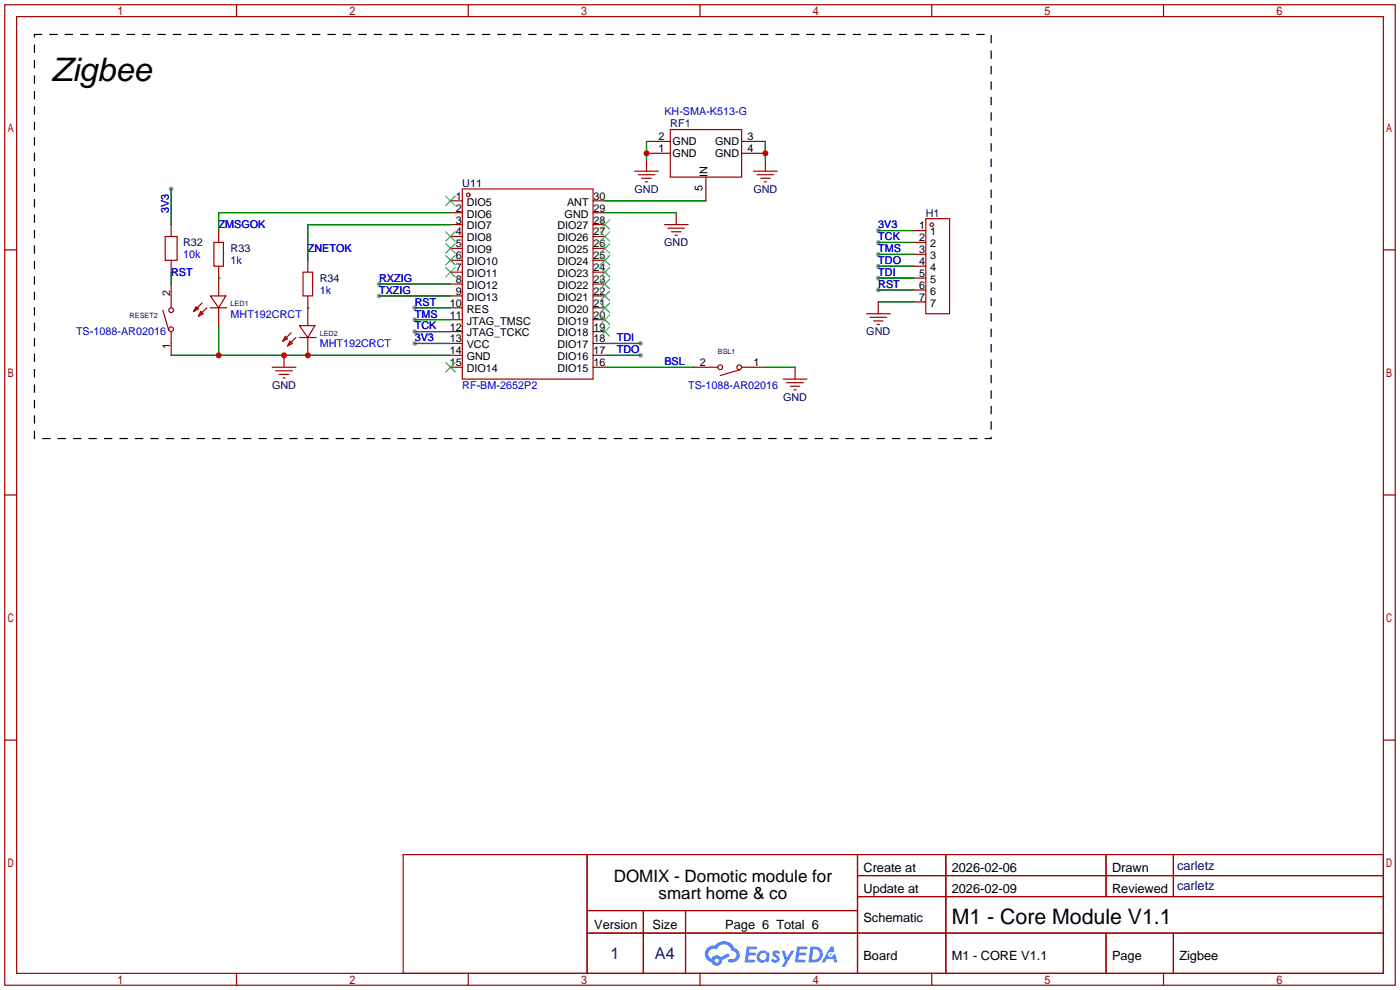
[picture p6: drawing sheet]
<svg xmlns="http://www.w3.org/2000/svg" width="299mm" height="212mm" viewBox="0 0 299 212" stroke-linecap="round" stroke-linejoin="round" font-family="sans-serif">
<defs><g id="words">
<text font-size="6.9" x="11.2" y="17.4">Zigbee</text>
<text font-size="4.5" x="203.4" y="197.5">M1 - Core Module V1.1</text>
<g font-size="3.6">
<text x="131.2" y="188.5">DOMIX - Domotic module for</text>
<text x="140.8" y="192.2">smart home &amp; co</text>
</g>
<g font-size="3.5" fill="#000080">
<text x="130.5" y="204.9">1</text>
<text x="140" y="204.9">A4</text>
</g>
<g font-size="2.7" fill="#000080">
<text x="251.6" y="185.9">carletz</text>
<text x="251.6" y="190.2">carletz</text>
</g>
<g font-size="2.7">
<text x="184.5" y="186.3">Create at</text>
<text x="184.5" y="190.8">Update at</text>
<text x="203.4" y="186.3">2026-02-06</text>
<text x="203.4" y="190.8">2026-02-09</text>
<text x="237.7" y="186.3">Drawn</text>
<text x="237.7" y="190.8">Reviewed</text>
<text x="184.5" y="197">Schematic</text>
<text x="127" y="198.5">Version</text>
<text x="139.5" y="198.5">Size</text>
<text x="155" y="198.5">Page 6 Total 6</text>
<text x="184.5" y="205.2">Board</text>
<text x="203.4" y="205.2">M1 - CORE V1.1</text>
<text x="237.7" y="205.2">Page</text>
<text x="252.1" y="205.2">Zigbee</text>
</g>
<g font-size="2.3">
<text x="140.7" y="30">2</text>
<text x="159.8" y="30">3</text>
<text x="140.7" y="32.5">1</text>
<text x="143.8" y="33.6">GND</text>
<text x="143.8" y="31">GND</text>
<text x="152.9" y="31">GND</text>
<text x="152.9" y="33.6">GND</text>
<text x="159.8" y="32.5">4</text>
<text x="150.2" y="40.9" transform="rotate(-90 150.2 40.9)">5</text>
<text x="151.2" y="37.8" transform="rotate(-90 151.2 37.8)">IN</text>
<text x="97.4" y="42.7">1</text>
<text x="97.4" y="45.2">2</text>
<text x="97.4" y="47.8">3</text>
<text x="99.7" y="44">DIO5</text>
<text x="99.7" y="46.5">DIO6</text>
<text x="120.7" y="46.5">GND</text>
<text x="121.2" y="44">ANT</text>
<text x="126.9" y="47.8">28</text>
<text x="126.9" y="45.2">29</text>
<text x="126.9" y="42.7">30</text>
<text x="97.4" y="50.3">4</text>
<text x="97.4" y="52.9">5</text>
<text x="99.7" y="49">DIO7</text>
<text x="99.7" y="51.6">DIO8</text>
<text x="119.1" y="51.6">DIO26</text>
<text x="119.1" y="49">DIO27</text>
<text x="126.9" y="52.9">26</text>
<text x="126.9" y="50.3">27</text>
<text x="196.5" y="49">1</text>
<text x="196.5" y="51.6">2</text>
<text x="198.8" y="50.3">1</text>
<text x="198.8" y="52.9">2</text>
<text x="97.4" y="55.4">6</text>
<text x="97.4" y="57.9">7</text>
<text x="99.7" y="54.1">DIO9</text>
<text x="99.7" y="56.7">DIO10</text>
<text x="99.7" y="59.2">DIO11</text>
<text x="119.1" y="59.2">DIO23</text>
<text x="119.1" y="56.7">DIO24</text>
<text x="119.1" y="54.1">DIO25</text>
<text x="126.9" y="57.9">24</text>
<text x="126.9" y="55.4">25</text>
<text x="196.5" y="54.1">3</text>
<text x="196.5" y="56.7">4</text>
<text x="196.5" y="59.2">5</text>
<text x="198.8" y="55.4">3</text>
<text x="198.8" y="57.9">4</text>
<text x="36.3" y="63.2" transform="rotate(-90 36.3 63.2)">2</text>
<text x="96.1" y="65.6">10</text>
<text x="97.4" y="60.5">8</text>
<text x="97.4" y="63">9</text>
<text x="99.7" y="61.7">DIO12</text>
<text x="99.7" y="64.3">DIO13</text>
<text x="119.1" y="64.3">DIO21</text>
<text x="119.1" y="61.7">DIO22</text>
<text x="126.9" y="65.6">21</text>
<text x="126.9" y="63">22</text>
<text x="126.9" y="60.5">23</text>
<text x="196.5" y="61.7">6</text>
<text x="196.5" y="64.3">7</text>
<text x="198.8" y="60.5">5</text>
<text x="198.8" y="63">6</text>
<text x="198.8" y="65.6">7</text>
<text x="96.1" y="68.1">11</text>
<text x="96.1" y="70.6">12</text>
<text x="99.7" y="66.8">RES</text>
<text x="99.7" y="69.4">JTAG_TMSC</text>
<text x="99.7" y="71.9">JTAG_TCKC</text>
<text x="119.1" y="71.9">DIO18</text>
<text x="119.1" y="69.4">DIO19</text>
<text x="119.1" y="66.8">DIO20</text>
<text x="126.9" y="70.6">19</text>
<text x="126.9" y="68.1">20</text>
<text x="36.3" y="74.7" transform="rotate(-90 36.3 74.7)">1</text>
<text x="96.1" y="73.2">13</text>
<text x="96.1" y="75.7">14</text>
<text x="99.7" y="74.4">VCC</text>
<text x="99.7" y="77">GND</text>
<text x="119.1" y="77">DIO16</text>
<text x="119.1" y="74.4">DIO17</text>
<text x="126.9" y="75.7">17</text>
<text x="126.9" y="73.2">18</text>
<text x="96.1" y="78.3">15</text>
<text x="99.7" y="79.5">DIO14</text>
<text x="119.1" y="79.5">DIO15</text>
<text x="126.9" y="78.3">16</text>
<text x="149.6" y="78.3">2</text>
<text x="161" y="78.3">1</text>
</g>
<g font-size="2.3" fill="#00f">
<text x="142" y="24.7">KH-SMA-K513-G</text>
<text x="36.1" y="45.5" transform="rotate(-90 36.1 45.5)">3V3</text>
<text x="46.7" y="48.8">ZMSGOK</text>
<text x="65.8" y="53.9">ZNETOK</text>
<text x="187.7" y="48.8">3V3</text>
<text x="187.7" y="51.4">TCK</text>
<text x="187.7" y="53.9">TMS</text>
<text x="36.6" y="59">RST</text>
<text x="39.1" y="55.2">10k</text>
<text x="49.3" y="56.4">1k</text>
<text x="187.7" y="56.4">TDO</text>
<text x="187.7" y="59">TDI</text>
<text x="68.3" y="62.8">1k</text>
<text x="81" y="60.2">RXZIG</text>
<text x="81" y="62.8">TXZIG</text>
<text x="88.6" y="65.3">RST</text>
<text x="187.7" y="61.5">RST</text>
<text x="16.3" y="71.7">TS-1088-AR02016</text>
<text x="49.3" y="67.9">MHT192CRCT</text>
<text x="88.6" y="67.9">TMS</text>
<text x="88.6" y="70.4">TCK</text>
<text x="68.3" y="74.2">MHT192CRCT</text>
<text x="88.6" y="72.9">3V3</text>
<text x="131.8" y="75.5">TDO</text>
<text x="131.8" y="72.9">TDI</text>
<text x="98.8" y="83.1">RF-BM-2652P2</text>
<text x="142" y="78">BSL</text>
<text x="147.1" y="83.1">TS-1088-AR02016</text>
</g>
<g font-size="2.3" fill="#000080">
<text x="143.3" y="27.2">RF1</text>
<text x="98.8" y="39.9">U11</text>
<text x="135.6" y="41.2">GND</text>
<text x="161" y="41.2">GND</text>
<text x="197.9" y="46.3">H1</text>
<text x="39.1" y="52.6">R32</text>
<text x="49.3" y="53.9">R33</text>
<text x="142" y="52.6">GND</text>
<text x="68.3" y="60.2">R34</text>
<text x="185.1" y="71.7">GND</text>
<text x="58.1" y="83.1">GND</text>
<text x="167.4" y="85.6">GND</text>
</g>
<g font-size="1.6" fill="#000080">
<text x="49.3" y="65.5">LED1</text>
<text x="27.7" y="68">RESET2</text>
<text x="68.3" y="71.8">LED2</text>
<text x="153.4" y="75.6">BSL1</text>
</g>
</g></defs>
<g fill="#999">
<circle cx="88.6" cy="73.4" r=".51"/>
<circle cx="36.6" cy="40.4" r=".51"/>
<circle cx="88.6" cy="65.8" r=".51"/>
<circle cx="81" cy="60.7" r=".51"/>
<circle cx="81" cy="63.2" r=".51"/>
<circle cx="88.6" cy="68.3" r=".51"/>
<circle cx="88.6" cy="70.9" r=".51"/>
<circle cx="136.9" cy="75.9" r=".51"/>
<circle cx="136.9" cy="73.4" r=".51"/>
<circle cx="187.7" cy="49.3" r=".51"/>
<circle cx="187.7" cy="51.8" r=".51"/>
<circle cx="187.7" cy="54.4" r=".51"/>
<circle cx="187.7" cy="56.9" r=".51"/>
<circle cx="187.7" cy="59.4" r=".51"/>
<circle cx="187.7" cy="62" r=".51"/>
</g>
<g fill="none" stroke="#a10000" stroke-width=".25">
<path d="M1 1h297.2v209.6h-297.2zM3.6 3.6h292.1v204.4h-292.1zM50.5 1v2.6M100.1 1v2.6M149.6 1v2.6M199.1 1v2.6M248.7 1v2.6M1 53.4h2.6M295.7 53.4h2.5M1 105.8h2.6M295.7 105.8h2.5M1 158.2h2.6"/>
<path d="M295.7 158.2h2.5M50.5 208v2.6M100.1 208v2.6M149.6 208v2.6M199.1 208v2.6M248.7 208v2.6"/>
</g>
<g fill="#5487ff">
<path d="M165.3 203.3a.99 .99 0 0 1 1.4 .2l-.3 .5a.39 .39 0 0 0-.3-.3 .39 .39 0 0 0-.4 .1l.1 .1a1.02 1.02 0 0 1 .6 1.6 1.17 1.17 0 0 1-1.7-.2l.4-.5 .6 .4 .3-.1v-.3a1.01 1.01 0 0 1-.7-1.5z"/>
<path d="M167.1 203.2h.6l.5 1.5 .9-1.5h.7l-2.1 3.4h-.7l.8-1.3z"/>
<path d="M159.6 202.3h1.9l.3 .1-.1 .4-1.5 .1-.1 .7h1.2l.3 .3-.3 .3h-1.3l-.1 .9h1.4l.1 .3-.1 .2-2.2 .1z"/>
<path d="M170.4 202.3h1.9l.2 .1-.1 .4-1.5 .1-.1 .7h1.3l.3 .3-.4 .3h-1.2l-.2 .9h1.4l.2 .3-.2 .2-2.1 .1z"/>
<path d="M177.5 202.3h.6l.2 1-.5 .3a.57 .57 0 0 0-.8 .2 .57 .57 0 0 0 .4 .8 .57 .57 0 0 0 .7-.5l.4-.2 .5 1.8h-.7l-.2-.7h-1.4l-.4 .7h-.7z"/>
<path d="M173.2 202.3l-.4 3.4h1.1a1.73 1.73 0 0 0 1.9-1.7 1.73 1.73 0 0 0-2-1.7zM173.8 202.9a1.14 1.14 0 0 1 1.4 1.1 1.14 1.14 0 0 1-1.5 1.1h-.2z"/>
<path d="M162 203.6a1.26 1.26 0 0 0 0 1.8 1.26 1.26 0 0 0 1.7 .1l.5 .2 .3-1.9-.1-.2h-.4a1.21 1.21 0 0 0-2 0zM162.6 203.9a.76 .76 0 0 1 1 0 .76 .76 0 0 1 .1 1.1 .76 .76 0 0 1-1 .1l-.4-.6z"/>
<path d="M151.2 202.6a1.81 1.81 0 0 0 .9 3 1.18 1.18 0 0 0 1.3 .8 1.18 1.18 0 0 0 .9-1.2l1.7-.9-.4-.6-1.5 .8a1.2 1.2 0 0 0-2 .4 1.14 1.14 0 0 1-.6-1.6 1.14 1.14 0 0 1 1.7-.4 1.73 1.73 0 0 1 1.7-1.1 1.73 1.73 0 0 1 1.6 1.4 .94 .94 0 0 1 .8 1.2 .94 .94 0 0 1-1.3 .6 .36 .36 0 0 0-.4 .3 .36 .36 0 0 0 .3 .4 1.63 1.63 0 0 0 2.1-1 1.63 1.63 0 0 0-1-2.1 2.43 2.43 0 0 0-4.2-.5l-1 .1zM152.7 205.3a.45 .45 0 0 1 .9 0 .45 .45 0 0 1-.9 0z"/>
<circle cx="177.5" cy="204" r=".22"/>
</g>
<g fill="none" stroke="#a10000" stroke-width=".25">
<path d="M135.6 36.6h5.1M136.4 37.3h3.6M137.2 38.1h2M137.9 38.9h.5M138.2 32.8h5.1M138.2 30.2h5.1M138.2 34v2.6M143.3 27.7h15.2v10.1h-15.2zM150.9 37.8v5.1M158.5 32.8h5.1M158.5 30.2h5.1M161 36.6h5.1"/>
<path d="M161.8 37.3h3.6M162.6 38.1h2M163.3 38.9h.5M163.6 34v2.6M35.3 50.5h2.5v5.1h-2.5zM36.6 48v2.5M36.6 55.6v2.6M45.7 51.8h2.1v5.1h-2.1zM46.7 49.3v2.5M46.7 56.9v6.3M64.8 58.2h2v5h-2zM65.8 55.6v2.6"/>
<path d="M96.3 42.9h2.5M96.3 45.5h2.5M96.3 48h2.5M96.3 50.5h2.5M96.3 53.1h2.5M96.3 55.6h2.5M96.3 58.2h2.5M98.8 40.4h27.9v40.6h-27.9zM126.7 42.9h2.6M126.7 45.5h2.6M126.7 48h2.6M126.7 50.5h2.6"/>
<path d="M126.7 53.1h2.6M126.7 55.6h2.6M126.7 58.2h2.6M142 48h5.1M142.7 48.8h3.6M143.5 49.5h2M144.3 50.3h.5M144.5 45.5v2.5M195.3 49.3h2.6M195.3 51.8h2.6M195.3 54.4h2.6M195.3 56.9h2.6"/>
<path d="M195.3 59.4h2.6M197.9 46.7h5v20.4h-5zM34.8 66.3l1.3 4.3M36.6 60.7v5.1M36.6 70.9v5M41.9 65.5l.5 .5-1 .5zM42.9 66.5l.5 .6-1 .5zM43.2 64.8l-1.8 1.7M44.2 65.8l-1.8 1.8M45 63.2h3.3l-1.6 2.6zM45 65.8h3.5M46.7 65.8v3.8"/>
<path d="M58.2 78.5h5M58.9 79.2h3.6M60.7 75.9v2.6M61 71.9l.5 .5-1 .5zM62 72.9l.5 .5-1 .5zM62.2 71.1l-1.7 1.8M63.2 72.1l-1.7 1.8M64 69.6h3.3l-1.5 2.5zM64 72.1h3.6M65.8 63.2v6.4M65.8 72.1v3.8M96.3 60.7h2.5"/>
<path d="M96.3 63.2h2.5M96.3 65.8h2.5M96.3 68.3h2.5M96.3 70.9h2.5M96.3 73.4h2.5M96.3 75.9h2.5M96.3 78.5h2.5M126.7 60.7h2.6M126.7 63.2h2.6M126.7 65.8h2.6M126.7 68.3h2.6M126.7 70.9h2.6"/>
<path d="M126.7 73.4h2.6M126.7 75.9h2.6M126.7 78.5h2.6M148.3 78.5h5.1M158.2 79l-4.3 1.3M158.5 78.5h5.1M169.9 78.5v2.5M185.2 67.1h5M185.9 67.8h3.6M186.7 68.6h2M187.5 69.3h.5M187.7 64.5v2.6"/>
<path d="M195.3 62h2.6M195.3 64.5h2.6M59.7 80h2M60.5 80.8h.5M167.4 81h5.1M168.1 81.8h3.6M168.9 82.5h2M169.7 83.3h.5M86.2 182.6h209.5v25.4h-209.5zM125.5 182.6v25.4M125.5 194.6h57.8M125.5 199.4h170.2"/>
<path d="M137.5 194.6v13.4M146.5 194.6v13.4M183.3 182.6v25.4M183.3 187.1h112.4M183.3 191.6h112.4M202.1 182.6v25.4M236.4 182.6v9M236.4 199.4v8.6M250.8 182.6v9M250.8 199.4v8.6"/>
<circle cx="100.1" cy="41.7" r=".38"/>
<circle cx="199.1" cy="48" r=".38"/>
<circle cx="36.6" cy="66.3" r=".51"/>
<circle cx="36.6" cy="70.4" r=".51"/>
<circle cx="153.9" cy="78.5" r=".51"/>
<circle cx="158" cy="78.5" r=".51"/>
</g>
<g fill="none" stroke="#3c3" stroke-width=".25">
<path d="M95.2 41.9l2.1 2M95.2 49.5l2.1 2.1M95.2 52.1l2.1 2M95.2 54.6l2.1 2M95.2 57.2l2.1 2M97.3 41.9l-2.1 2M97.3 49.5l-2.1 2.1M97.3 52.1l-2.1 2M97.3 54.6l-2.1 2M97.3 57.2l-2.1 2M128.3 59.7l2 2M128.3 57.2l2 2"/>
<path d="M128.3 54.6l2 2M128.3 52.1l2 2M128.3 49.5l2 2.1M128.3 47l2 2M130.3 59.7l-2 2M130.3 57.2l-2 2M130.3 54.6l-2 2M130.3 52.1l-2 2M130.3 49.5l-2 2.1M130.3 47l-2 2M95.2 77.5l2.1 2M97.3 77.5l-2.1 2"/>
<path d="M128.3 69.8l2 2.1M128.3 67.3l2 2M128.3 64.8l2 2M128.3 62.2l2 2.1M130.3 69.8l-2 2.1M130.3 67.3l-2 2M130.3 64.8l-2 2M130.3 62.2l-2 2.1"/>
</g>
<path d="M7.4 7.4h204.4v86.3h-204.4z" fill="none" stroke="#000" stroke-width=".25" stroke-dasharray="1.5 1.8"/>
<g fill="none" stroke="#008700" stroke-width=".25">
<path d="M138.2 30.2v3.8M163.6 30.2v3.8M36.6 40.4v7.6M36.6 58.2v2.5M46.7 59.4h.1M96.3 45.5h-49.6v3.8M96.3 48h-30.5v7.6M129.3 42.9h21.6M129.3 45.5h15.2M187.7 49.3h7.6M187.7 51.8h7.6M187.7 54.4h7.6"/>
<path d="M187.7 56.9h7.6M187.7 59.4h7.6M36.6 75.9h59.7M46.7 69.6v6.3M65.8 65.8h.1M81 60.7h15.3M81 63.2h15.3M88.6 73.4h7.7M88.6 65.8h7.7M88.6 68.3h7.7M88.6 70.9h7.7M129.3 75.9h7.6"/>
<path d="M129.3 73.4h7.6M129.3 78.5h19M163.6 78.5h6.3M187.7 64.5h7.6M187.7 62h7.6"/>
</g>
<g fill="#c00">
<circle cx="163.6" cy="32.8" r=".63"/>
<circle cx="138.2" cy="32.8" r=".63"/>
<circle cx="60.7" cy="75.9" r=".63"/>
<circle cx="46.7" cy="75.9" r=".63"/>
<circle cx="65.8" cy="75.9" r=".63"/>
</g>
<use href="#words"/>
</svg>
